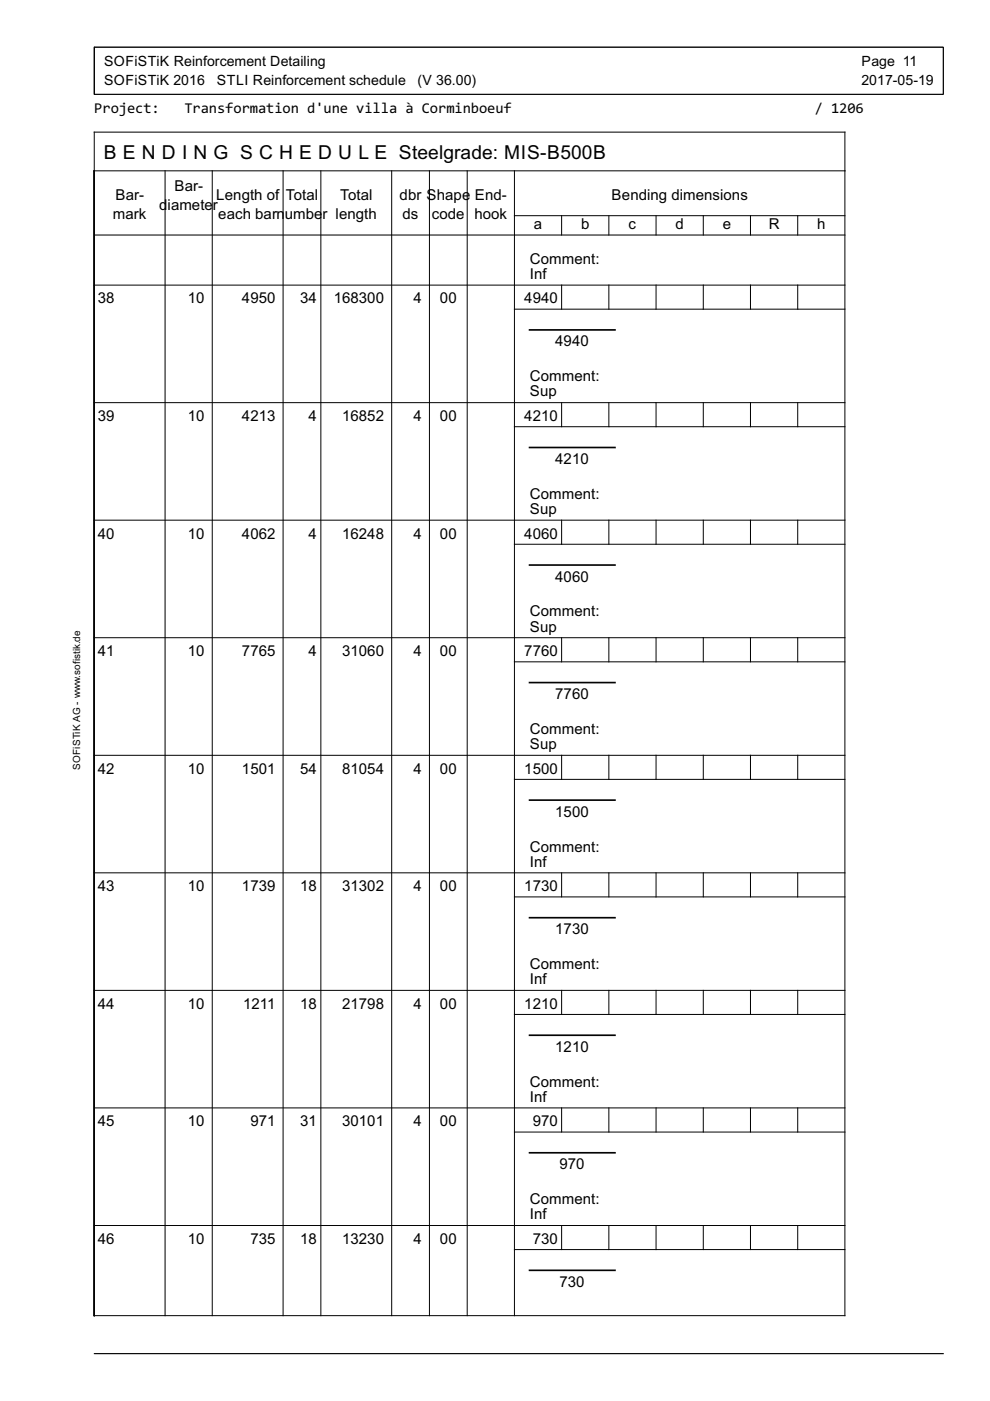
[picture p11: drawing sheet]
<svg xmlns="http://www.w3.org/2000/svg" width="210mm" height="297mm" viewBox="0 0 210 297" stroke-linecap="round" stroke-linejoin="round" font-family="sans-serif">
<defs><g id="words">
<text font-size="4.6" x="22" y="33.7">B E N D I N G S C H E D U L E Steelgrade: MIS-B500B</text>
<g font-size="3.7">
<text x="20" y="24">Project:</text>
<text x="39.1" y="24">Transformation d'une villa à Corminboeuf</text>
<text x="172.7" y="24">/ 1206</text>
</g>
<g font-size="3.6">
<text x="37" y="40.4">Bar-</text>
<text x="23.9" y="46.5">mark</text>
<text x="24.5" y="42.4">Bar-</text>
<text x="33.8" y="44.5">d</text>
<text x="35.5" y="44.5">iamete</text>
<text x="45.1" y="44.5">r</text>
<text x="45.9" y="42.4">Length of</text>
<text x="46.3" y="46.5">each barn</text>
<text x="60.4" y="46.5">umbe</text>
<text x="60.6" y="42.4">Total</text>
<text x="68.4" y="46.5">r length</text>
<text x="72.1" y="42.4">Total</text>
<text x="84.7" y="42.4">dbr Shape</text>
<text x="85.3" y="46.5">ds</text>
<text x="91.6" y="46.5">code</text>
<text x="100.6" y="46.5">hook</text>
<text x="100.7" y="42.4">End-</text>
<text x="129.7" y="42.4">Bending dimensions</text>
<text x="113.2" y="48.6">a</text>
<text x="123.2" y="48.6">b</text>
<text x="133.3" y="48.6">c</text>
<text x="143.2" y="48.6">d</text>
<text x="153.2" y="48.6">e</text>
<text x="163" y="48.6">R</text>
<text x="173.2" y="48.6">h</text>
<text x="112.3" y="55.9">Comment:</text>
<text x="112.3" y="59.1">Inf</text>
<text x="20.8" y="64.3">38</text>
<text x="39.8" y="64.3">10</text>
<text x="51.3" y="64.3">4950</text>
<text x="63.6" y="64.3">34</text>
<text x="70.8" y="64.3">168300</text>
<text x="87.7" y="64.3">4</text>
<text x="93.3" y="64.3">00</text>
<text x="111.2" y="64.3">4940</text>
<text x="117.7" y="73.4">4940</text>
<text x="112.3" y="80.8">Comment:</text>
<text x="20.8" y="89.3">39</text>
<text x="39.8" y="89.3">10</text>
<text x="51.3" y="89.3">4213</text>
<text x="65.4" y="89.3">4</text>
<text x="72.5" y="89.3">16852</text>
<text x="87.7" y="89.3">4</text>
<text x="93.3" y="89.3">00</text>
<text x="111.2" y="89.3">4210</text>
<text x="112.3" y="84.1">Sup</text>
<text x="117.7" y="98.4">4210</text>
<text x="112.3" y="105.8">Comment:</text>
<text x="112.3" y="109">Sup</text>
<text x="20.8" y="114.2">40</text>
<text x="39.8" y="114.2">10</text>
<text x="51.3" y="114.2">4062</text>
<text x="65.4" y="114.2">4</text>
<text x="72.5" y="114.2">16248</text>
<text x="87.7" y="114.2">4</text>
<text x="93.3" y="114.2">00</text>
<text x="111.2" y="114.2">4060</text>
<text x="117.7" y="123.3">4060</text>
<text x="112.3" y="130.7">Comment:</text>
<text x="112.3" y="133.9">Sup</text>
<text x="20.8" y="139.1">41</text>
<text x="39.8" y="139.1">10</text>
<text x="51.3" y="139.1">7765</text>
<text x="65.4" y="139.1">4</text>
<text x="72.5" y="139.1">31060</text>
<text x="87.7" y="139.1">4</text>
<text x="93.3" y="139.1">00</text>
<text x="111.2" y="139.1">7760</text>
<text x="117.7" y="148.2">7760</text>
<text x="112.3" y="155.6">Comment:</text>
<text x="112.3" y="158.8">Sup</text>
<text x="20.8" y="164">42</text>
<text x="39.8" y="164">10</text>
<text x="51.3" y="164">1501</text>
<text x="63.6" y="164">54</text>
<text x="72.5" y="164">81054</text>
<text x="87.7" y="164">4</text>
<text x="93.3" y="164">00</text>
<text x="111.2" y="164">1500</text>
<text x="117.7" y="173.1">1500</text>
<text x="112.3" y="180.6">Comment:</text>
<text x="112.3" y="183.7">Inf</text>
<text x="20.8" y="189">43</text>
<text x="39.8" y="189">10</text>
<text x="51.3" y="189">1739</text>
<text x="63.6" y="189">18</text>
<text x="72.5" y="189">31302</text>
<text x="87.7" y="189">4</text>
<text x="93.3" y="189">00</text>
<text x="111.2" y="189">1730</text>
<text x="117.7" y="198.1">1730</text>
<text x="112.3" y="205.5">Comment:</text>
<text x="112.3" y="208.7">Inf</text>
<text x="20.8" y="213.9">44</text>
<text x="39.8" y="213.9">10</text>
<text x="51.5" y="213.9">1211</text>
<text x="63.6" y="213.9">18</text>
<text x="72.5" y="213.9">21798</text>
<text x="87.7" y="213.9">4</text>
<text x="93.3" y="213.9">00</text>
<text x="111.2" y="213.9">1210</text>
<text x="117.7" y="223">1210</text>
<text x="112.3" y="230.4">Comment:</text>
<text x="112.3" y="233.6">Inf</text>
<text x="20.8" y="238.8">45</text>
<text x="39.8" y="238.8">10</text>
<text x="53.1" y="238.8">971</text>
<text x="63.6" y="238.8">31</text>
<text x="72.5" y="238.8">30101</text>
<text x="87.7" y="238.8">4</text>
<text x="93.3" y="238.8">00</text>
<text x="112.9" y="238.8">970</text>
<text x="118.6" y="247.9">970</text>
<text x="112.3" y="255.3">Comment:</text>
<text x="20.8" y="263.7">46</text>
<text x="39.8" y="263.7">10</text>
<text x="53.1" y="263.7">735</text>
<text x="63.6" y="263.7">18</text>
<text x="72.5" y="263.7">13230</text>
<text x="87.7" y="263.7">4</text>
<text x="93.3" y="263.7">00</text>
<text x="112.3" y="258.5">Inf</text>
<text x="112.9" y="263.7">730</text>
<text x="118.6" y="272.8">730</text>
</g>
<g font-size="3.3">
<text x="22.1" y="14">SOFiSTiK Reinforcement Detailing</text>
<text x="22.1" y="18">SOFiSTiK 2016</text>
<text x="46" y="18">STLI Reinforcement schedule</text>
<text x="88.5" y="18">(V 36.00)</text>
<text x="182.6" y="18">2017-05-19</text>
<text x="182.7" y="14">Page 11</text>
</g>
<text font-size="2.3" x="17" y="163.2" transform="rotate(-90 17 163.2)">SOFiSTiK AG - www.sofistik.de</text>
</g></defs>
<g fill="none" stroke="#000" stroke-width=".21">
<path d="M20 10h180v10h-180zM20 28h159.1v250.9h-159.1zM20 36.2h159.1M35 36.2v242.7M45 36.2v242.7M60 36.2v242.7M68 36.2v242.7M83 36.2v242.7M91.1 36.2v242.7M99.1 36.2v242.7M109.1 36.2v242.7M20 49.8h159.1"/>
<path d="M109.1 45.7h70M119.1 45.7v4.1M129.1 45.7v4.1M139.1 45.7v4.1M149.1 45.7v4.1M159.1 45.7v4.1M169.1 45.7v4.1M20 60.4h159.1M109.1 65.6h70M119.1 60.4v5.2M129.1 60.4v5.2M139.1 60.4v5.2"/>
<path d="M149.1 60.4v5.2M159.1 60.4v5.2M169.1 60.4v5.2M20 85.4h159.1M109.1 90.5h70M119.1 85.4v5.1M129.1 85.4v5.1M139.1 85.4v5.1M149.1 85.4v5.1M159.1 85.4v5.1M169.1 85.4v5.1M20 110.3h159.1"/>
<path d="M109.1 115.4h70M119.1 110.3v5.1M129.1 110.3v5.1M139.1 110.3v5.1M149.1 110.3v5.1M159.1 110.3v5.1M169.1 110.3v5.1M20 135.2h159.1M119.1 135.2v5.1M129.1 135.2v5.1M139.1 135.2v5.1M149.1 135.2v5.1"/>
<path d="M159.1 135.2v5.1M169.1 135.2v5.1M109.1 140.3h70M20 160.1h159.1M109.1 165.2h70M119.1 160.1v5.1M129.1 160.1v5.1M139.1 160.1v5.1M149.1 160.1v5.1M159.1 160.1v5.1M169.1 160.1v5.1M20 185.1h159.1"/>
<path d="M109.1 190.2h70M119.1 185.1v5.1M129.1 185.1v5.1M139.1 185.1v5.1M149.1 185.1v5.1M159.1 185.1v5.1M169.1 185.1v5.1M20 210h159.1M109.1 215.1h70M119.1 210v5.1M129.1 210v5.1M139.1 210v5.1"/>
<path d="M149.1 210v5.1M159.1 210v5.1M169.1 210v5.1M20 234.9h159.1M119.1 234.9v5.1M129.1 234.9v5.1M139.1 234.9v5.1M149.1 234.9v5.1M159.1 234.9v5.1M169.1 234.9v5.1M20 259.8h159.1M109.1 240h70"/>
<path d="M119.1 259.8v5.1M129.1 259.8v5.1M139.1 259.8v5.1M149.1 259.8v5.1M159.1 259.8v5.1M169.1 259.8v5.1M109.1 264.9h70M20 287h180"/>
</g>
<path d="M112.3 69.9h18.1M112.3 94.9h18.1M112.3 119.8h18.1M112.3 144.7h18.1M112.3 169.6h18.1M112.3 194.6h18.1M112.3 219.5h18.1M112.3 244.4h18.1M112.3 269.3h18.1" fill="none" stroke="#000" stroke-width=".35"/>
<use href="#words"/>
</svg>
